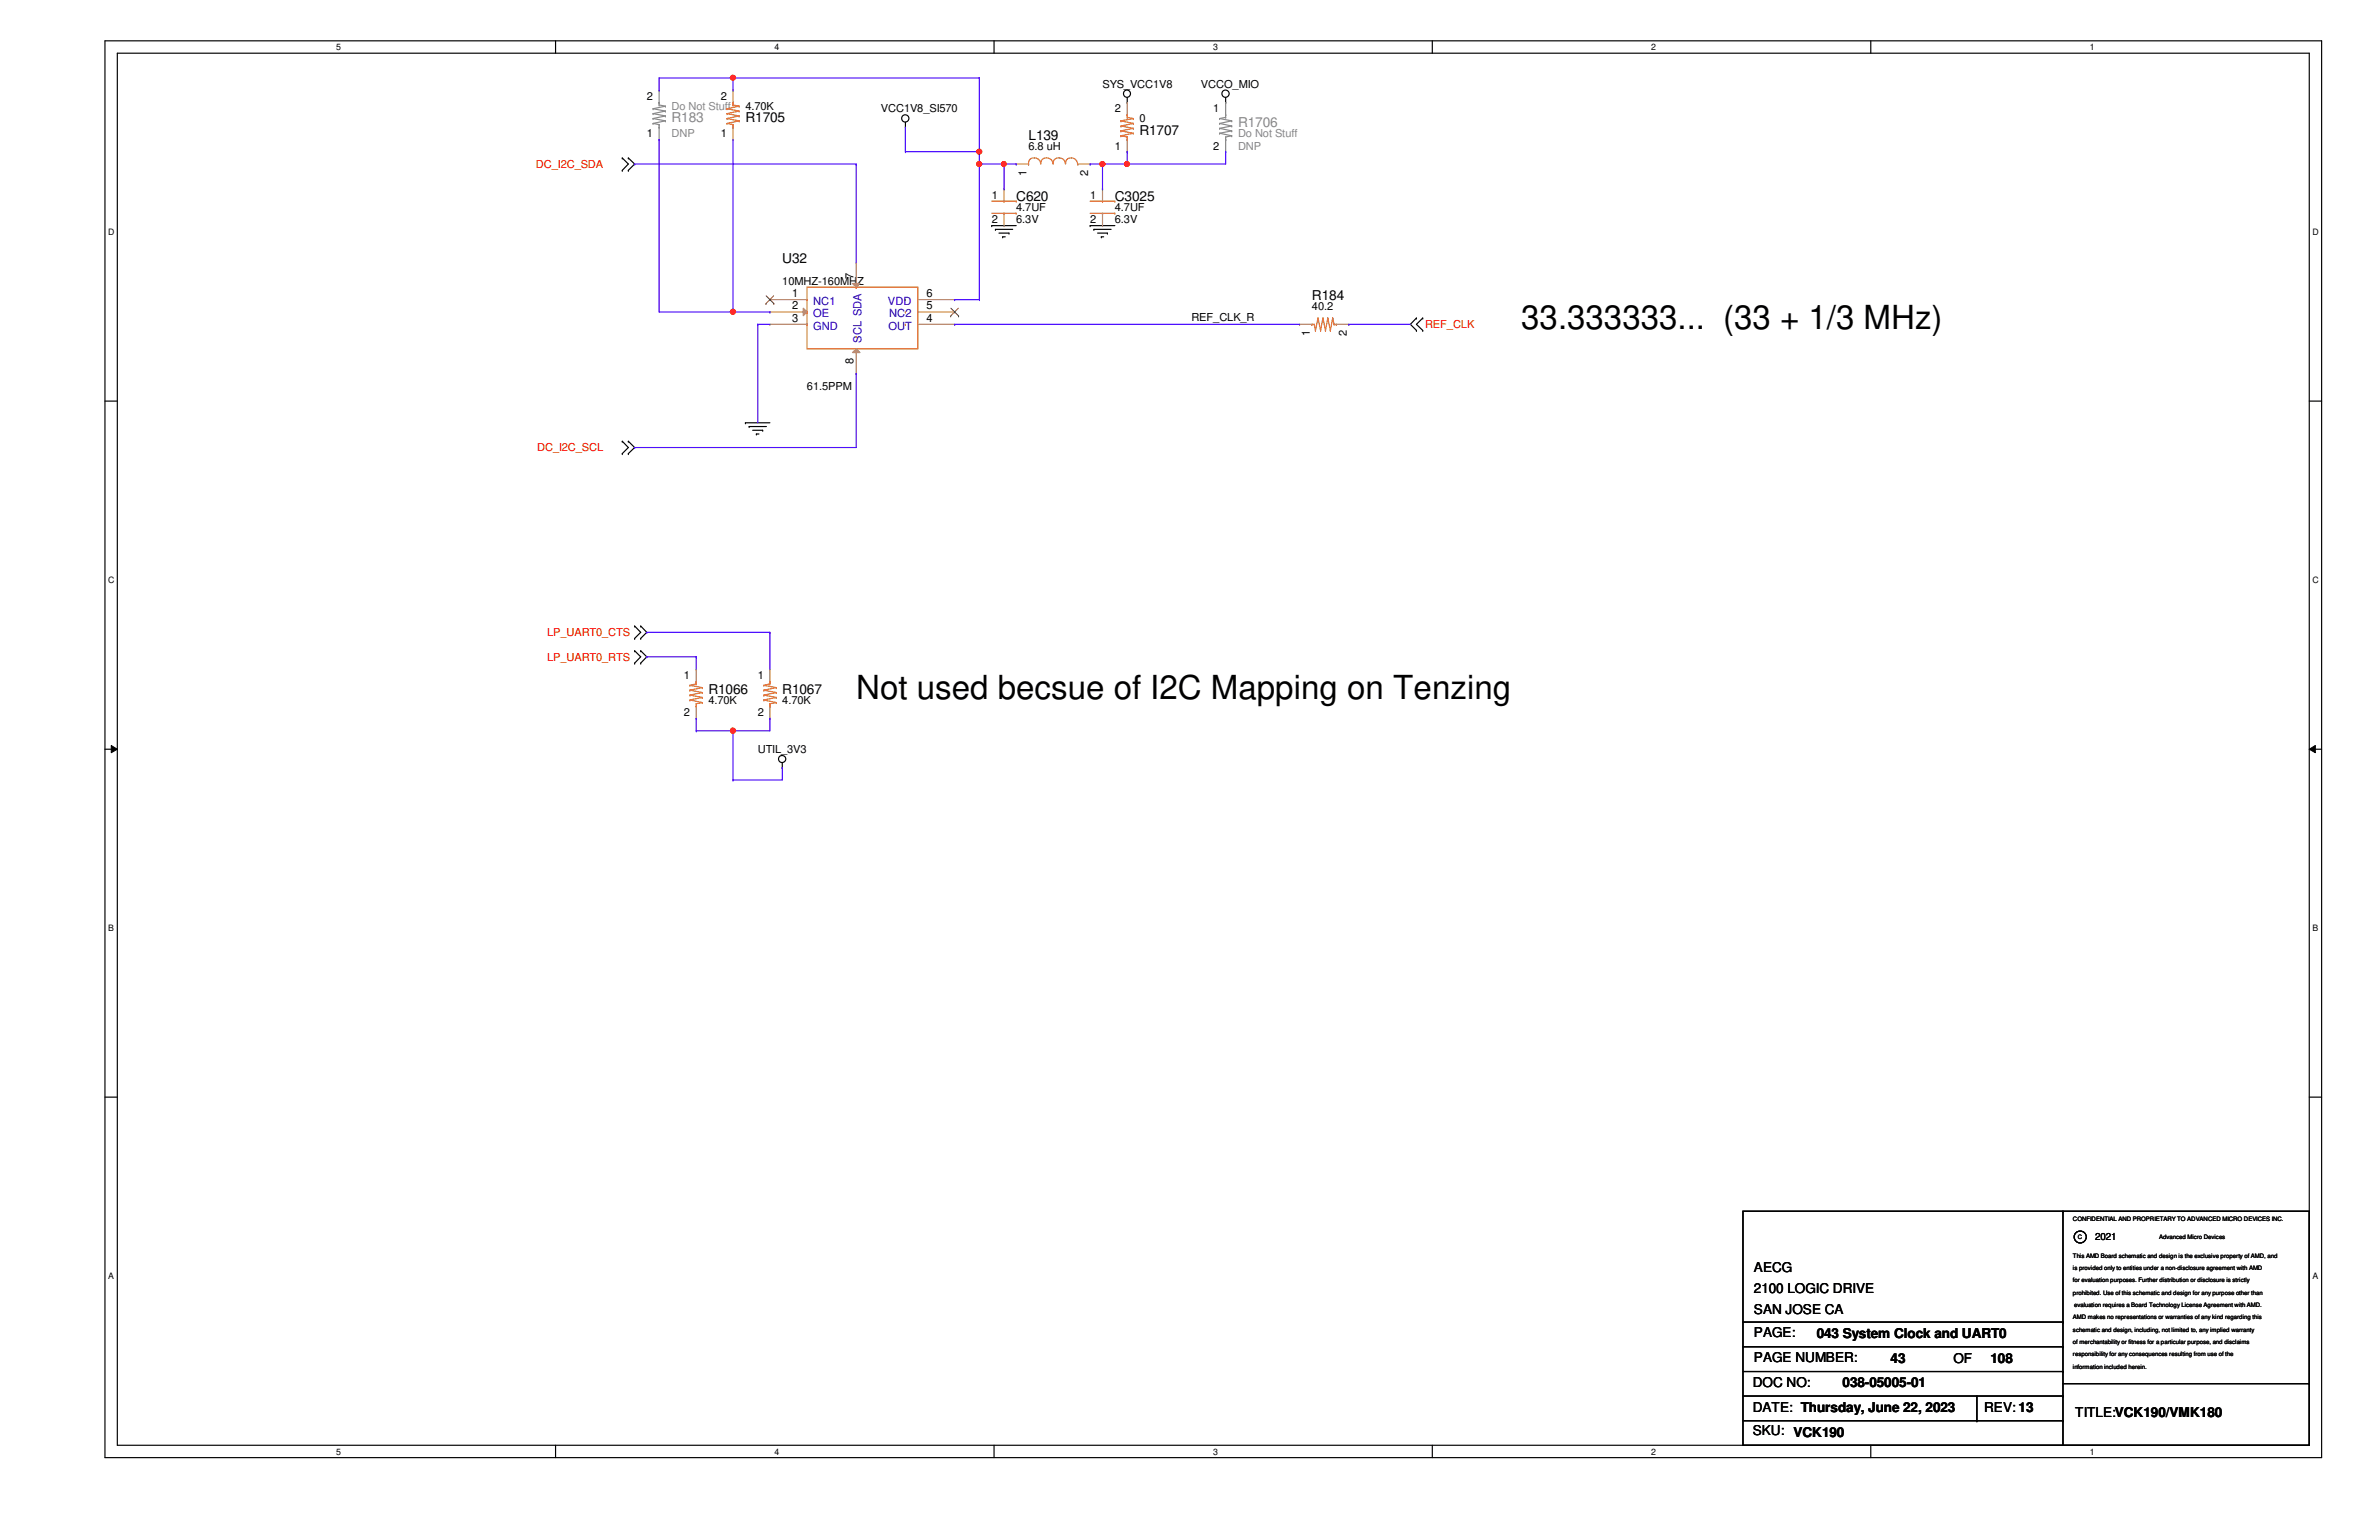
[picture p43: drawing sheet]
<svg xmlns="http://www.w3.org/2000/svg" width="432mm" height="279mm" viewBox="0 0 432 279" stroke-linecap="round" stroke-linejoin="round" font-family="sans-serif">
<defs><g id="words">
<g font-size="6">
<text x="276.1" y="59.7">33.333333... (33 + 1/3 MHz)</text>
<text x="155.4" y="126.8">Not used becsue of I2C Mapping on Tenzing</text>
</g>
<g font-size="2.5" fill="#878787">
<text x="121.9" y="22.2">R183</text>
<text x="224.7" y="23.1">R1706</text>
</g>
<g font-size="2.5">
<text x="135.3" y="22.2">R1705</text>
<text x="186.7" y="25.3">L139</text>
<text x="206.8" y="24.4">R1707</text>
<text x="184.4" y="36.5">C620</text>
<text x="202.4" y="36.5">C3025</text>
<text x="142" y="47.7">U32</text>
<text x="238.1" y="54.4">R184</text>
<text x="128.6" y="125.9">R1066</text>
<text x="142" y="125.9">R1067</text>
<text x="318.3" y="230.7">AECG</text>
<text x="318.3" y="234.5">2100 LOGIC DRIVE</text>
<text x="318.3" y="238.3">SAN JOSE CA</text>
<text x="318.3" y="242.6">PAGE:</text>
<text x="329.7" y="242.8">043 System Clock and UART0</text>
<text x="318.1" y="251.7">DOC NO:</text>
<text x="318.3" y="247.1">PAGE NUMBER:</text>
<text x="334.4" y="251.7">038-05005-01</text>
<text x="343.2" y="247.3">43</text>
<text x="354.5" y="247.3">OF</text>
<text x="361.3" y="247.3">108</text>
<text x="318.1" y="256.2">DATE: Thursday, June 22, 2023</text>
<text x="360.1" y="256.2">REV: 13</text>
<text x="376.7" y="257.1">TITLE:VCK190/VMK180</text>
<text x="318.1" y="260.4">SKU: VCK190</text>
</g>
<g font-size="2">
<text x="200.1" y="16">SYS_VCC1V8</text>
<text x="218" y="16">VCCO_MIO</text>
<text x="117.4" y="18.2">2</text>
<text x="130.8" y="18.2">2</text>
<text x="135.3" y="20">4.70K</text>
<text x="159.9" y="20.4">VCC1V8_SI570</text>
<text x="202.4" y="20.4">2</text>
<text x="206.8" y="22.2">0</text>
<text x="220.2" y="20.4">1</text>
<text x="117.4" y="24.9">1</text>
<text x="130.8" y="24.9">1</text>
<text x="186.7" y="27.1">6.8 uH</text>
<text x="202.4" y="27.1">1</text>
<text x="220.2" y="27.1">2</text>
<text x="186.3" y="32" transform="rotate(-90 186.3 32)">1</text>
<text x="197.5" y="32" transform="rotate(-90 197.5 32)">2</text>
<text x="180" y="36.1">1</text>
<text x="180" y="40.5">2</text>
<text x="184.4" y="38.3">4.7UF</text>
<text x="184.4" y="40.5">6.3V</text>
<text x="197.9" y="36.1">1</text>
<text x="197.9" y="40.5">2</text>
<text x="202.4" y="38.3">4.7UF</text>
<text x="202.4" y="40.5">6.3V</text>
<text x="142" y="51.7">10MHZ-160MHZ</text>
<text x="143.8" y="53.8">1</text>
<text x="154.9" y="50.5" transform="rotate(-90 154.9 50.5)">7</text>
<text x="168.1" y="53.8">6</text>
<text x="143.8" y="56.1">2</text>
<text x="143.8" y="58.3">3</text>
<text x="168.1" y="58.3">4</text>
<text x="168.1" y="56.1">5</text>
<text x="216.2" y="58.2">REF_CLK_R</text>
<text x="238.1" y="56.2">40.2</text>
<text x="154.9" y="66" transform="rotate(-90 154.9 66)">8</text>
<text x="237.7" y="61" transform="rotate(-90 237.7 61)">1</text>
<text x="244.4" y="61" transform="rotate(-90 244.4 61)">2</text>
<text x="146.5" y="70.7">61.5PPM</text>
<text x="124.1" y="123.2">1</text>
<text x="137.5" y="123.2">1</text>
<text x="124.1" y="129.9">2</text>
<text x="128.6" y="127.7">4.70K</text>
<text x="137.5" y="129.9">2</text>
<text x="142" y="127.7">4.70K</text>
<text x="137.5" y="136.7">UTIL_3V3</text>
</g>
<g font-size="2" fill="#878787">
<text x="121.9" y="20">Do Not Stuff</text>
<text x="121.9" y="24.9">DNP</text>
<text x="224.7" y="24.9">Do Not Stuff</text>
<text x="224.7" y="27.1">DNP</text>
</g>
<g font-size="2" fill="#f00">
<text x="97.3" y="30.5">DC_I2C_SDA</text>
<text x="258.7" y="59.5">REF_CLK</text>
<text x="97.5" y="81.9">DC_I2C_SCL</text>
<text x="99.3" y="115.4">LP_UART0_CTS</text>
<text x="99.3" y="119.9">LP_UART0_RTS</text>
</g>
<g font-size="2" fill="#00c">
<text x="147.6" y="55.3">NC1</text>
<text x="147.6" y="57.6">OE</text>
<text x="147.6" y="59.8">GND</text>
<text x="161.2" y="55.3">VDD</text>
<text x="161.2" y="59.8">OUT</text>
<text x="161.4" y="57.6">NC2</text>
<text x="156.4" y="62.2" transform="rotate(-90 156.4 62.2)">SCL SDA</text>
</g>
<text font-size="1.8" x="380.3" y="225">2021</text>
<g font-size="1.6">
<text x="61" y="9.1">5</text>
<text x="140.6" y="9.1">4</text>
<text x="220.2" y="9.1">3</text>
<text x="299.7" y="9.1">2</text>
<text x="379.3" y="9.1">1</text>
<text x="19.6" y="42.6">D</text>
<text x="419.7" y="42.6">D</text>
<text x="19.6" y="105.7">C</text>
<text x="419.7" y="105.7">C</text>
<text x="19.6" y="168.9">B</text>
<text x="419.7" y="168.9">B</text>
<text x="19.6" y="232">A</text>
<text x="419.7" y="232">A</text>
<text x="61" y="263.9">5</text>
<text x="140.6" y="263.9">4</text>
<text x="220.2" y="263.9">3</text>
<text x="299.7" y="263.9">2</text>
<text x="379.3" y="263.9">1</text>
</g>
<g font-size="1.1">
<text x="376.3" y="221.5">CONFIDENTIAL AND PROPRIETARY TO ADVANCED MICRO DEVICES INC.</text>
<text x="377.1" y="224.8">C</text>
<text x="391.9" y="224.8">Advanced Micro Devices</text>
<text x="376.3" y="232.7">for evaluation purposes. Further distribution or disclosure is strictly</text>
<text x="376.3" y="230.4">is provided only to entities under a non-disclosure agreement with AMD</text>
<text x="376.3" y="228.2">This AMD Board schematic and design is the exclusive property of AMD, and</text>
<text x="376.3" y="234.9">prohibited. Use of this schematic and design for any purpose other than</text>
<text x="376.3" y="239.4">AMD makes no representations or warranties of any kind regarding this</text>
<text x="376.5" y="237.2">evaluation requires a Board Technology License Agreement with AMD.</text>
<text x="376.3" y="241.6">schematic and design, including, not limited to, any implied warranty</text>
<text x="376.3" y="243.8">of merchantability or fitness for a particular purpose, and disclaims</text>
<text x="376.3" y="246.1">responsibility for any consequences resulting from use of the</text>
<text x="376.3" y="248.3">information included herein.</text>
</g>
</g></defs>
<path d="M19.1 7.4h402.3v257.1h-402.3zM21.3 9.7h397.8v252.5h-397.8z" fill="none" stroke="#000" stroke-width=".21"/>
<g fill="#fff">
<path d="M61 7.7h.9v1.7h-.9z"/>
<path d="M61 262.5h.9v1.7h-.9z"/>
</g>
<path d="M100.8 7.4v2.3M100.8 262.2v2.3" fill="none" stroke="#000" stroke-width=".21"/>
<g fill="#fff">
<path d="M140.6 7.7h.9v1.7h-.9z"/>
<path d="M140.6 262.5h.9v1.7h-.9z"/>
</g>
<path d="M180.4 7.4v2.3M180.4 262.2v2.3" fill="none" stroke="#000" stroke-width=".21"/>
<g fill="#fff">
<path d="M220.2 7.7h.9v1.7h-.9z"/>
<path d="M220.2 262.5h.9v1.7h-.9z"/>
</g>
<path d="M260 7.4v2.3M260 262.2v2.3" fill="none" stroke="#000" stroke-width=".21"/>
<g fill="#fff">
<path d="M299.7 7.7h.9v1.7h-.9z"/>
<path d="M299.7 262.5h.9v1.7h-.9z"/>
</g>
<path d="M339.6 7.4v2.3M339.6 262.2v2.3" fill="none" stroke="#000" stroke-width=".21"/>
<g fill="#fff">
<path d="M379.3 7.7h.9v1.7h-.9z"/>
<path d="M379.3 262.5h.9v1.7h-.9z"/>
<path d="M19.6 41.2h1.2v1.8h-1.2z"/>
<path d="M419.7 41.2h1.2v1.8h-1.2z"/>
<path d="M19.6 104.3h1.2v1.8h-1.2z"/>
<path d="M419.7 104.3h1.2v1.8h-1.2z"/>
</g>
<path d="M19.1 72.8h2.2M419.1 72.8h2.3" fill="none" stroke="#000" stroke-width=".21"/>
<g fill="#fff">
<path d="M19.6 167.5h1.1v1.7h-1.1z"/>
<path d="M419.7 167.5h1.1v1.7h-1.1z"/>
</g>
<path d="M19.1 135.9h2.2M419.1 135.9h2.3" fill="none" stroke="#000" stroke-width=".21"/>
<path d="M20.2 135.3l1.1 .6-1.1 .7zM419.1 135.9l1.1-.6v1.3z" fill="#000"/>
<path d="M20.2 135.3l1.1 .6-1.1 .7zM419.1 135.9l1.1-.6v1.3z" fill="none" stroke="#000" stroke-width=".18"/>
<g fill="#fff">
<path d="M19.6 230.6h1.1v1.8h-1.1z"/>
<path d="M419.7 230.6h1.1v1.8h-1.1z"/>
</g>
<g fill="none" stroke="#000" stroke-width=".21">
<path d="M204.6 18.6h.1M204.6 17.7v.9M222.5 18.6h.1M222.5 17.7v.9M112.9 30.9h.1M112.9 28.7h.1M112.9 28.7l1.1 1.1-1.1 1.1M114 28.7h.1M114 30.9h.1M114 28.7l1.2 1.1-1.2 1.1M164.3 23.1h.1M164.3 22.2v.9"/>
<path d="M180 40.9h.1M180 40.9h4.4M180.7 41.6h.1M180.7 41.6h3.1M181.3 42.3h1.8M182 43h.1M182 43h.5M183.1 42.3h.1M197.9 40.9h.1M197.9 40.9h4.5M198.5 41.6h.1M198.5 41.6h3.2"/>
<path d="M199.2 42.3h1.8M199.9 43h.1M199.9 43h.4M201 42.3h.1M257.1 57.7h.1M257.1 59.9h.1M257.1 57.7l-1.1 1.1 1.1 1.1M258.2 59.9h.1M258.2 57.7h.1M258.2 57.7l-1.1 1.1 1.1 1.1M135.3 76.7h.1M135.3 76.7h4.4"/>
<path d="M136 77.4h.1M136 77.4h3.1M136.6 78.1h1.8M137.3 78.7h.1M137.3 78.7h.5M138.4 78.1h.1M112.9 82.3h.1M112.9 80.1h.1M112.9 80.1l1.1 1.1-1.1 1.1M114 80.1h.1M114 82.3h.1M114 80.1l1.2 1.1-1.2 1.1"/>
<path d="M115.2 115.8h.1M115.2 113.6h.1M115.2 118.1h.1M115.2 113.6l1.1 1.1-1.1 1.1M115.2 118.1l1.1 1.1-1.1 1.1M116.3 113.6h.1M116.3 115.8h.1M116.3 118.1h.1M116.3 113.6l1.1 1.1-1.1 1.1M116.3 118.1l1.1 1.1-1.1 1.1M115.2 120.3h.1M116.3 120.3h.1"/>
<path d="M142 139.3h.1M142 138.4v.9M19.1 199.1h2.2M419.1 199.1h2.3M316.4 219.8h102.7v42.4h-102.7zM374.4 219.8h.1M374.4 219.8v42.4M316.4 239.9h58M374.4 239.9h.1M316.4 244.3h58M316.4 248.8h58M316.4 253.3h58"/>
<path d="M316.4 257.8h58M358.8 257.8h.1M358.8 253.3v4.5M374.4 244.3h.1M374.4 248.8h.1M374.4 253.3h.1M374.4 257.8h.1M374.4 251h44.7M419.1 251h.1"/>
<circle cx="204.5" cy="17" r=".65"/>
<circle cx="222.4" cy="17" r=".66"/>
<circle cx="164.3" cy="21.5" r=".66"/>
<circle cx="142" cy="137.7" r=".66"/>
<circle cx="377.6" cy="224.4" r="1.09"/>
</g>
<g fill="none" stroke="#cc8006" stroke-width=".21">
<path d="M132 19.7h.1M132 19.7l2.2 .5M133.1 18.6h.1M133.1 19h.1M133.1 18.6v.4M133.1 19l1.1 .3M134.2 19.3h.1M134.2 19.3l-2.2 .4M132 20.6h.1M132 21.5h.1M132 22.4h.1M132 20.6l2.2 .4"/>
<path d="M132 21.5l2.2 .4M132 22.4l1.1 .2M133.1 23.1h.1M133.1 22.6h.1M133.1 22.6v.5M134.2 21.9h.1M134.2 20.2h.1M134.2 21h.1M134.2 21.9l-2.2 .5M134.2 20.2l-2.2 .4M134.2 21l-2.2 .5M180 38.7h4.4"/>
<path d="M180 36.5h4.4M182.2 38.7h.1M182.2 36.5h.1M184.4 38.7h.1M184.4 36.5h.1M186.7 29.8h.1M186.7 29.7a1.1 1.1 0 0 1 1.1-1.1 1.1 1.1 0 0 1 1.1 1.2M190 28.7a.9 .9 0 0 0-1.1 1M190 28.7a1.09 1.09 0 0 1 1.1 1.1M192.2 28.7a.9 .9 0 0 0-1 1M192.3 28.7a1.09 1.09 0 0 1 1.1 1.1M194.5 28.7a.9 .9 0 0 0-1.1 1"/>
<path d="M194.5 28.7a1.08 1.08 0 0 1 1.1 1.1M195.6 29.8h.1M197.9 38.7h4.5M197.9 36.5h4.5M200.1 38.7h.1M200.1 36.5h.1M202.4 38.7h.1M202.4 36.5h.1M203.5 21.9h.1M203.5 22.9h.1M203.5 23.7h.1M203.5 24.6h.1"/>
<path d="M203.5 21.9l2.2 .5M203.5 22.9l2.2 .4M203.5 23.7l2.2 .5M203.5 24.6l1.1 .2M204.6 25.3h.1M204.6 20.8h.1M204.6 21.3h.1M204.6 24.8h.1M204.6 20.8v.5M204.6 24.8v.5M204.6 21.3l1.1 .2M205.7 24.2h.1"/>
<path d="M205.7 21.5h.1M205.7 22.4h.1M205.7 23.3h.1M205.7 24.2l-2.2 .4M205.7 21.5l-2.2 .4M205.7 22.4l-2.2 .5M205.7 23.3l-2.2 .4M146.5 52.1h20.1v11.2h-20.1zM146.5 58.8h.1M146.5 56.6h.1M146.5 54.4h.1M155.4 52.1h.1"/>
<path d="M164.3 54.4h.1M164.3 56.6h.1M164.3 58.8h.1M238.1 58.8h.1M238.1 58.8h.4M238.5 58.8h.1M238.5 58.8l.3 1.1M238.8 59.9h.1M239.2 57.7h.1M239.2 57.7l-.4 2.2M239.2 57.7l.5 2.2M239.7 59.9h.1"/>
<path d="M240.1 57.7h.1M240.1 57.7l.5 2.2M240.1 57.7l-.4 2.2M240.6 59.9h.1M241 57.7h.1M241 57.7l.5 2.2M241 57.7l-.4 2.2M241.5 59.9h.1M241.9 57.7h.1M241.9 57.7l.2 1.1M241.9 57.7l-.4 2.2M242.1 58.8h.1"/>
<path d="M242.1 58.8h.5M242.6 58.8h.1M155.4 61h.1M125.2 127h.1M125.2 126.1h.1M125.2 125.2h.1M125.2 124.3h.1M125.2 124.3l2.3 .5M125.2 127l2.3 .5M125.2 126.1l2.3 .4M125.2 125.2l2.3 .4M126.4 123.7h.1"/>
<path d="M126.4 128.1h.1M126.4 127.7h.1M126.4 124.1h.1M126.4 123.7v.4M126.4 127.7v.4M126.4 124.1l-1.2 .2M127.5 124.8h.1M127.5 127.5h.1M127.5 126.5h.1M127.5 125.6h.1M127.5 127.5l-1.1 .2M127.5 126.5l-2.3 .5"/>
<path d="M127.5 125.6l-2.3 .5M127.5 124.8l-2.3 .4M138.6 127h.1M138.6 126.1h.1M138.6 125.2h.1M138.6 124.3h.1M138.6 124.3l2.3 .5M138.6 127l2.3 .5M138.6 126.1l2.3 .4M138.6 125.2l2.3 .4M139.7 123.7h.1M139.7 128.1h.1"/>
<path d="M139.7 127.7h.1M139.7 124.1h.1M139.7 123.7v.4M139.7 127.7v.4M139.7 124.1l-1.1 .2M140.9 124.8h.1M140.9 127.5h.1M140.9 126.5h.1M140.9 125.6h.1M140.9 127.5l-1.2 .2M140.9 126.5l-2.3 .5M140.9 125.6l-2.3 .5"/>
<path d="M140.9 124.8l-2.3 .4"/>
</g>
<g fill="none" stroke="#a84" stroke-width=".21">
<path d="M133.1 16.3h.1M133.1 16.3v2.3M204.6 18.6h.1M204.6 18.6v2.2M133.1 25.3h.1M133.1 23.1v2.2M182.2 34.2h.1M182.2 34.2v2.3M182.2 38.7v2.2M184.4 29.8h.1M184.4 29.8h2.3M195.6 29.8h2.3"/>
<path d="M197.9 29.8h.1M200.1 34.2h.1M200.1 34.2v2.3M200.1 38.7v2.2M204.6 27.5h.1M204.6 25.3v2.2M139.7 54.4h.1M139.7 54.4h6.8M182.2 40.9h.1M200.1 40.9h.1M235.9 58.8h.1M235.9 58.8h2.2"/>
<path d="M242.6 58.8h2.2M244.8 58.8h.1M126.4 121.4h.1M126.4 130.3h.1M126.4 121.4v2.3M126.4 128.1v2.2M139.7 121.4h.1M139.7 130.3h.1M139.7 121.4v2.3M139.7 128.1v2.2"/>
</g>
<g fill="none" stroke="#878787" stroke-width=".21">
<path d="M118.5 19.7h.1M118.5 19.7l2.3 .5M119.6 18.6h.1M119.6 19h.1M119.6 16.3h.1M119.6 16.3v2.7M119.6 19l1.2 .3M120.8 19.3h.1M120.8 19.3l-2.3 .4M222.5 18.6h.1M222.5 18.6v2.7M118.5 20.6h.1"/>
<path d="M118.5 21.5h.1M118.5 22.4h.1M118.5 20.6l2.3 .4M118.5 21.5l2.3 .4M118.5 22.4l1.1 .2M119.6 23.1h.1M119.6 22.6h.1M119.6 25.3h.1M119.6 22.6v2.7M120.8 21.9h.1M120.8 20.2h.1M120.8 21h.1"/>
<path d="M120.8 21.9l-2.3 .5M120.8 20.2l-2.3 .4M120.8 21l-2.3 .5M221.4 24.2h.1M221.4 23.3h.1M221.4 22.4h.1M221.4 21.5h.1M221.4 21.5l2.2 .4M221.4 24.2l2.2 .4M221.4 23.3l2.2 .4M221.4 22.4l2.2 .5M222.5 20.8h.1"/>
<path d="M222.5 25.3h.1M222.5 24.8h.1M222.5 21.3h.1M222.5 27.5h.1M222.5 24.8v2.7M222.5 21.3l-1.1 .2M223.6 21.9h.1M223.6 24.6h.1M223.6 23.7h.1M223.6 22.9h.1M223.6 24.6l-1.1 .2M223.6 23.7l-2.2 .5"/>
<path d="M223.6 22.9l-2.2 .4M223.6 21.9l-2.2 .5"/>
</g>
<path d="M139 55.1h.1M139.1 53.7l1.4 1.4M140.4 53.7l-1.4 1.4M140.5 55.1h.1" fill="none" stroke="#804000" stroke-width=".18"/>
<path d="M145.8 55.9l.7 .7-.7 .7z" fill="#a84"/>
<path d="M139.7 56.6h.1M139.7 58.8h.1M139.7 56.6h6.8M139.7 58.8h6.8M145.8 55.9l.7 .7-.7 .7zM166.6 56.6h6.7M166.6 58.8h6.7M166.6 54.4h6.7M173.3 58.8h.1M173.3 56.6h.1M173.3 54.4h.1" fill="none" stroke="#a84" stroke-width=".21"/>
<path d="M172.6 57.3h.1M172.6 55.9l1.4 1.4M173.9 55.9l-1.3 1.4M174 57.3h.1" fill="none" stroke="#804000" stroke-width=".18"/>
<path d="M154.7 51.4h1.4l-.7 .7z" fill="#a84"/>
<path d="M154.7 51.4h1.4l-.7 .7zM155.4 47.7h.1M155.4 47.7v4.4" fill="none" stroke="#a84" stroke-width=".21"/>
<path d="M154.7 64l.7-.7 .7 .7z" fill="#a84"/>
<path d="M154.7 64l.7-.7 .7 .7zM155.4 67.8h.1M155.4 63.3v4.5" fill="none" stroke="#a84" stroke-width=".21"/>
<g fill="none" stroke="#4200ff" stroke-width=".21">
<path d="M115.2 29.8h.1M115.2 29.8h40.2M155.4 29.8h.1M155.4 29.8v17.9M182.2 34.2h.1M182.2 29.8v4.4M204.6 27.5h.1M204.6 27.5v2.3M137.5 58.8h.1M137.5 58.8h2.2M137.5 58.8v17.9M173.3 58.8h.1"/>
<path d="M173.3 54.4h.1M173.3 58.8h62.6M173.3 54.4h4.5M244.8 58.8h.1M244.8 58.8h11.2M155.4 67.8h.1M155.4 67.8v13.4h-40.2M115.2 81.2h.1"/>
</g>
<circle cx="182.2" cy="29.8" r=".43" fill="#f00"/>
<circle cx="182.2" cy="29.8" r=".43" fill="none" stroke="#f00" stroke-width=".21"/>
<path d="M177.8 29.8v24.6M177.8 54.4h.1" fill="none" stroke="#4200ff" stroke-width=".21"/>
<circle cx="177.7" cy="29.8" r=".44" fill="#f00"/>
<circle cx="177.7" cy="29.8" r=".44" fill="none" stroke="#f00" stroke-width=".21"/>
<path d="M119.6 25.3h.1M119.6 25.3v31.3h13.5M133.1 56.6h.1" fill="none" stroke="#4200ff" stroke-width=".21"/>
<circle cx="133" cy="56.6" r=".44" fill="#f00"/>
<circle cx="133" cy="56.6" r=".44" fill="none" stroke="#f00" stroke-width=".21"/>
<g fill="none" stroke="#4200ff" stroke-width=".21">
<path d="M117.4 114.7h.1M117.4 119.2h.1M117.4 114.7h22.3M117.4 119.2h9M126.4 119.2h.1M126.4 119.2v2.2M139.7 114.7h.1M139.7 114.7v6.7M126.4 130.3h.1M126.4 132.6h.1M126.4 130.3v2.3M126.4 132.6h6.7"/>
<path d="M133.1 132.6h.1M133.1 132.6v8.9M139.7 130.3h.1M139.7 130.3v2.3"/>
</g>
<circle cx="133" cy="132.6" r=".45" fill="#f00"/>
<circle cx="133" cy="132.6" r=".45" fill="none" stroke="#f00" stroke-width=".21"/>
<path d="M133.1 25.3v31.3M204.6 29.8h.1M222.5 27.5h.1M222.5 27.5v2.3h-17.9M133.1 56.6h.1M133.1 56.6h6.6M139.7 56.6h.1M133.1 132.6h.1M133.1 132.6h6.6M142 139.3h.1M142 139.3v2.2h-8.9M133.1 141.5h.1" fill="none" stroke="#4200ff" stroke-width=".21"/>
<circle cx="204.6" cy="29.8" r=".43" fill="#f00"/>
<circle cx="204.6" cy="29.8" r=".43" fill="none" stroke="#f00" stroke-width=".21"/>
<path d="M200.1 34.2h.1M200.1 29.8h.1M200.1 29.8v4.4M200.1 29.8h4.5" fill="none" stroke="#4200ff" stroke-width=".21"/>
<circle cx="200.1" cy="29.8" r=".44" fill="#f00"/>
<circle cx="200.1" cy="29.8" r=".44" fill="none" stroke="#f00" stroke-width=".21"/>
<path d="M119.6 14.1h13.5M133.1 14.1h.1M177.8 14.1v13.4M177.8 29.8h.1M177.8 27.5h.1M177.8 29.8h6.6M184.4 29.8h.1M197.9 29.8h.1M197.9 29.8h2.2" fill="none" stroke="#4200ff" stroke-width=".21"/>
<circle cx="133" cy="14.1" r=".44" fill="#f00"/>
<circle cx="133" cy="14.1" r=".44" fill="none" stroke="#f00" stroke-width=".21"/>
<path d="M119.6 16.3h.1M119.6 14.1v2.2M133.1 16.3h.1M177.8 14.1h.1M177.8 14.1h-44.7v2.2M164.3 27.5h.1M164.3 23.1v4.4M164.3 27.5h13.5M177.8 27.5h.1" fill="none" stroke="#4200ff" stroke-width=".21"/>
<circle cx="177.7" cy="27.5" r=".44" fill="#f00"/>
<circle cx="177.7" cy="27.5" r=".44" fill="none" stroke="#f00" stroke-width=".21"/>
<path d="M177.8 29.8h.1M177.8 27.5v2.3" fill="none" stroke="#4200ff" stroke-width=".21"/>
<circle cx="182.2" cy="29.8" r=".43" fill="#f00"/>
<circle cx="182.2" cy="29.8" r=".43" fill="none" stroke="#f00" stroke-width=".21"/>
<circle cx="177.7" cy="29.8" r=".44" fill="#f00"/>
<circle cx="177.7" cy="29.8" r=".44" fill="none" stroke="#f00" stroke-width=".21"/>
<circle cx="133" cy="56.6" r=".44" fill="#f00"/>
<circle cx="133" cy="56.6" r=".44" fill="none" stroke="#f00" stroke-width=".21"/>
<circle cx="133" cy="132.6" r=".45" fill="#f00"/>
<circle cx="133" cy="132.6" r=".45" fill="none" stroke="#f00" stroke-width=".21"/>
<circle cx="204.6" cy="29.8" r=".43" fill="#f00"/>
<circle cx="204.6" cy="29.8" r=".43" fill="none" stroke="#f00" stroke-width=".21"/>
<circle cx="200.1" cy="29.8" r=".44" fill="#f00"/>
<circle cx="200.1" cy="29.8" r=".44" fill="none" stroke="#f00" stroke-width=".21"/>
<circle cx="133" cy="14.1" r=".44" fill="#f00"/>
<circle cx="133" cy="14.1" r=".44" fill="none" stroke="#f00" stroke-width=".21"/>
<circle cx="177.7" cy="27.5" r=".44" fill="#f00"/>
<circle cx="177.7" cy="27.5" r=".44" fill="none" stroke="#f00" stroke-width=".21"/>
<use href="#words"/>
</svg>
